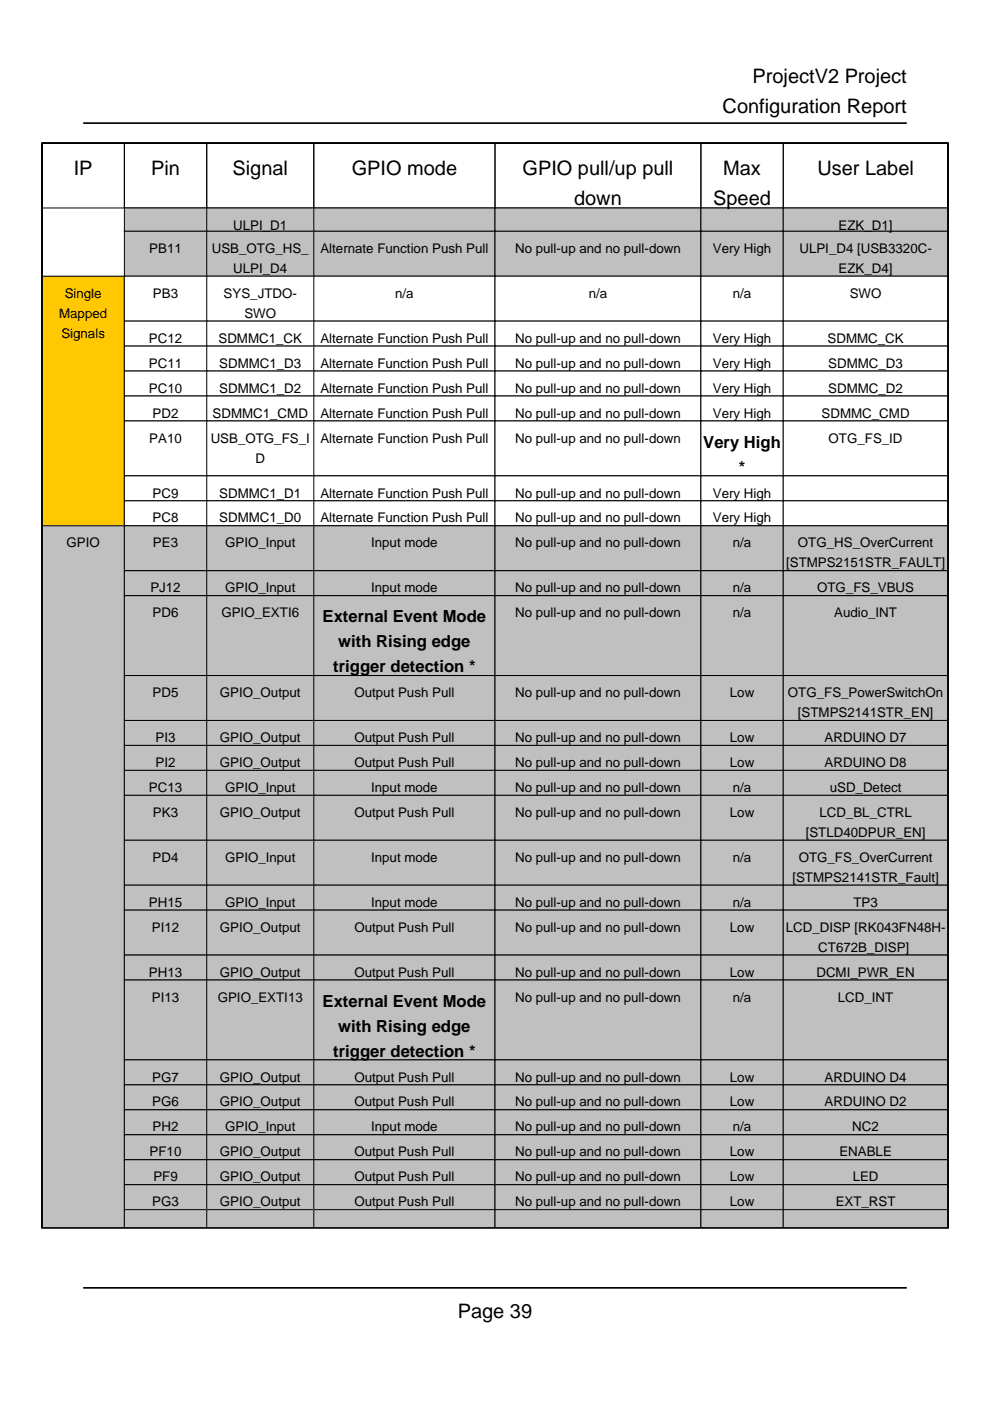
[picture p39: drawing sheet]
<svg xmlns="http://www.w3.org/2000/svg" width="210mm" height="297mm" viewBox="0 0 210 297" stroke-linecap="round" stroke-linejoin="round" font-family="sans-serif">
<defs><g id="words">
<g font-size="4.2">
<text x="159.6" y="17.6">ProjectV2 Project</text>
<text x="153.2" y="24">Configuration Report</text>
<text x="15.6" y="37">IP</text>
<text x="32" y="37">Pin</text>
<text x="49.3" y="37">Signal</text>
<text x="74.6" y="37">GPIO mode</text>
<text x="110.8" y="37">GPIO pull/up pull</text>
<text x="153.3" y="37">Max</text>
<text x="173.3" y="37">User Label</text>
<text x="121.7" y="43.4">down</text>
<text x="151.2" y="43.4">Speed</text>
<text x="97.1" y="279.4">Page 39</text>
</g>
<g font-size="3.5">
<text x="149.1" y="94.9">Very High</text>
<text x="156.7" y="100.2">*</text>
<text x="68.4" y="131.9">External Event Mode</text>
<text x="71.7" y="137.2">with Rising edge</text>
<text x="70.6" y="142.5">trigger detection *</text>
<text x="68.4" y="213.4">External Event Mode</text>
<text x="71.7" y="218.7">with Rising edge</text>
<text x="70.6" y="224">trigger detection *</text>
</g>
<g font-size="2.8">
<text x="31.7" y="53.6">PB11</text>
<text x="44.9" y="53.6">USB_OTG_HS_</text>
<text x="49.5" y="48.7">ULPI_D1</text>
<text x="67.9" y="53.6">Alternate Function Push Pull</text>
<text x="109.2" y="53.6">No pull-up and no pull-down</text>
<text x="151.1" y="53.6">Very High</text>
<text x="169.5" y="53.6">ULPI_D4 [USB3320C-</text>
<text x="177.8" y="48.7">EZK_D1]</text>
<text x="49.5" y="57.9">ULPI_D4</text>
<text x="177.8" y="57.9">EZK_D4]</text>
<text x="13.7" y="63.1">Single</text>
<text x="32.4" y="63.1">PB3</text>
<text x="47.4" y="63.1">SYS_JTDO-</text>
<text x="83.8" y="63.1">n/a</text>
<text x="124.8" y="63.1">n/a</text>
<text x="155.4" y="63.1">n/a</text>
<text x="180.2" y="63.1">SWO</text>
<text x="12.5" y="67.4">Mapped</text>
<text x="13" y="71.6">Signals</text>
<text x="51.8" y="67.4">SWO</text>
<text x="31.6" y="72.7">PC12</text>
<text x="31.6" y="78">PC11</text>
<text x="46.3" y="72.7">SDMMC1_CK</text>
<text x="46.5" y="78">SDMMC1_D3</text>
<text x="67.9" y="72.7">Alternate Function Push Pull</text>
<text x="67.9" y="78">Alternate Function Push Pull</text>
<text x="109.2" y="72.7">No pull-up and no pull-down</text>
<text x="109.2" y="78">No pull-up and no pull-down</text>
<text x="151.1" y="72.7">Very High</text>
<text x="151.1" y="78">Very High</text>
<text x="175.5" y="72.7">SDMMC_CK</text>
<text x="175.6" y="78">SDMMC_D3</text>
<text x="31.6" y="83.3">PC10</text>
<text x="46.5" y="83.3">SDMMC1_D2</text>
<text x="67.9" y="83.3">Alternate Function Push Pull</text>
<text x="109.2" y="83.3">No pull-up and no pull-down</text>
<text x="151.1" y="83.3">Very High</text>
<text x="175.6" y="83.3">SDMMC_D2</text>
<text x="32.4" y="88.5">PD2</text>
<text x="45.1" y="88.5">SDMMC1_CMD</text>
<text x="67.9" y="88.5">Alternate Function Push Pull</text>
<text x="109.2" y="88.5">No pull-up and no pull-down</text>
<text x="151.1" y="88.5">Very High</text>
<text x="174.2" y="88.5">SDMMC_CMD</text>
<text x="31.7" y="93.8">PA10</text>
<text x="44.7" y="93.8">USB_OTG_FS_I</text>
<text x="67.9" y="93.8">Alternate Function Push Pull</text>
<text x="109.2" y="93.8">No pull-up and no pull-down</text>
<text x="175.7" y="93.8">OTG_FS_ID</text>
<text x="54.2" y="98.1">D</text>
<text x="32.4" y="105.5">PC9</text>
<text x="46.5" y="105.5">SDMMC1_D1</text>
<text x="67.9" y="105.5">Alternate Function Push Pull</text>
<text x="109.2" y="105.5">No pull-up and no pull-down</text>
<text x="151.1" y="105.5">Very High</text>
<text x="32.4" y="110.8">PC8</text>
<text x="46.5" y="110.8">SDMMC1_D0</text>
<text x="67.9" y="110.8">Alternate Function Push Pull</text>
<text x="109.2" y="110.8">No pull-up and no pull-down</text>
<text x="151.1" y="110.8">Very High</text>
<text x="14.1" y="116.1">GPIO</text>
<text x="32.4" y="116.1">PE3</text>
<text x="47.7" y="116.1">GPIO_Input</text>
<text x="78.7" y="116.1">Input mode</text>
<text x="109.2" y="116.1">No pull-up and no pull-down</text>
<text x="155.4" y="116.1">n/a</text>
<text x="169.2" y="116.1">OTG_HS_OverCurrent</text>
<text x="31.9" y="125.6">PJ12</text>
<text x="47.7" y="125.6">GPIO_Input</text>
<text x="78.7" y="125.6">Input mode</text>
<text x="109.2" y="125.6">No pull-up and no pull-down</text>
<text x="155.4" y="125.6">n/a</text>
<text x="166.7" y="120.3">[STMPS2151STR_FAULT]</text>
<text x="173.3" y="125.6">OTG_FS_VBUS</text>
<text x="32.4" y="130.9">PD6</text>
<text x="46.9" y="130.9">GPIO_EXTI6</text>
<text x="109.2" y="130.9">No pull-up and no pull-down</text>
<text x="155.4" y="130.9">n/a</text>
<text x="176.9" y="130.9">Audio_INT</text>
<text x="32.4" y="147.8">PD5</text>
<text x="46.6" y="147.8">GPIO_Output</text>
<text x="75.2" y="147.8">Output Push Pull</text>
<text x="109.2" y="147.8">No pull-up and no pull-down</text>
<text x="154.7" y="147.8">Low</text>
<text x="167.1" y="147.8">OTG_FS_PowerSwitchOn</text>
<text x="169.2" y="152">[STMPS2141STR_EN]</text>
<text x="33" y="157.3">PI3</text>
<text x="46.6" y="157.3">GPIO_Output</text>
<text x="75.2" y="157.3">Output Push Pull</text>
<text x="109.2" y="157.3">No pull-up and no pull-down</text>
<text x="154.7" y="157.3">Low</text>
<text x="174.8" y="157.3">ARDUINO D7</text>
<text x="31.6" y="167.9">PC13</text>
<text x="33" y="162.6">PI2</text>
<text x="46.6" y="162.6">GPIO_Output</text>
<text x="47.7" y="167.9">GPIO_Input</text>
<text x="75.2" y="162.6">Output Push Pull</text>
<text x="78.7" y="167.9">Input mode</text>
<text x="109.2" y="162.6">No pull-up and no pull-down</text>
<text x="109.2" y="167.9">No pull-up and no pull-down</text>
<text x="154.7" y="162.6">Low</text>
<text x="155.4" y="167.9">n/a</text>
<text x="174.8" y="162.6">ARDUINO D8</text>
<text x="175.9" y="167.9">uSD_Detect</text>
<text x="32.4" y="173.2">PK3</text>
<text x="46.6" y="173.2">GPIO_Output</text>
<text x="75.2" y="173.2">Output Push Pull</text>
<text x="109.2" y="173.2">No pull-up and no pull-down</text>
<text x="154.7" y="173.2">Low</text>
<text x="173.7" y="173.2">LCD_BL_CTRL</text>
<text x="170.8" y="177.4">[STLD40DPUR_EN]</text>
<text x="32.4" y="182.7">PD4</text>
<text x="47.7" y="182.7">GPIO_Input</text>
<text x="78.7" y="182.7">Input mode</text>
<text x="109.2" y="182.7">No pull-up and no pull-down</text>
<text x="155.4" y="182.7">n/a</text>
<text x="169.3" y="182.7">OTG_FS_OverCurrent</text>
<text x="168" y="187">[STMPS2141STR_Fault]</text>
<text x="31.6" y="192.3">PH15</text>
<text x="32.2" y="197.6">PI12</text>
<text x="46.6" y="197.6">GPIO_Output</text>
<text x="47.7" y="192.3">GPIO_Input</text>
<text x="75.2" y="197.6">Output Push Pull</text>
<text x="78.7" y="192.3">Input mode</text>
<text x="109.2" y="192.3">No pull-up and no pull-down</text>
<text x="109.2" y="197.6">No pull-up and no pull-down</text>
<text x="154.7" y="197.6">Low</text>
<text x="155.4" y="192.3">n/a</text>
<text x="166.6" y="197.6">LCD_DISP [RK043FN48H-</text>
<text x="180.9" y="192.3">TP3</text>
<text x="173.5" y="201.8">CT672B_DISP]</text>
<text x="31.6" y="207.1">PH13</text>
<text x="46.6" y="207.1">GPIO_Output</text>
<text x="75.2" y="207.1">Output Push Pull</text>
<text x="109.2" y="207.1">No pull-up and no pull-down</text>
<text x="154.7" y="207.1">Low</text>
<text x="173.1" y="207.1">DCMI_PWR_EN</text>
<text x="32.2" y="212.4">PI13</text>
<text x="46.2" y="212.4">GPIO_EXTI13</text>
<text x="109.2" y="212.4">No pull-up and no pull-down</text>
<text x="155.4" y="212.4">n/a</text>
<text x="177.7" y="212.4">LCD_INT</text>
<text x="32.3" y="229.3">PG7</text>
<text x="46.6" y="229.3">GPIO_Output</text>
<text x="75.2" y="229.3">Output Push Pull</text>
<text x="109.2" y="229.3">No pull-up and no pull-down</text>
<text x="154.7" y="229.3">Low</text>
<text x="174.8" y="229.3">ARDUINO D4</text>
<text x="32.3" y="234.6">PG6</text>
<text x="32.4" y="239.9">PH2</text>
<text x="46.6" y="234.6">GPIO_Output</text>
<text x="47.7" y="239.9">GPIO_Input</text>
<text x="75.2" y="234.6">Output Push Pull</text>
<text x="78.7" y="239.9">Input mode</text>
<text x="109.2" y="234.6">No pull-up and no pull-down</text>
<text x="109.2" y="239.9">No pull-up and no pull-down</text>
<text x="154.7" y="234.6">Low</text>
<text x="155.4" y="239.9">n/a</text>
<text x="174.8" y="234.6">ARDUINO D2</text>
<text x="180.7" y="239.9">NC2</text>
<text x="31.7" y="245.2">PF10</text>
<text x="46.6" y="245.2">GPIO_Output</text>
<text x="75.2" y="245.2">Output Push Pull</text>
<text x="109.2" y="245.2">No pull-up and no pull-down</text>
<text x="154.7" y="245.2">Low</text>
<text x="178" y="245.2">ENABLE</text>
<text x="32.5" y="250.5">PF9</text>
<text x="46.6" y="250.5">GPIO_Output</text>
<text x="75.2" y="250.5">Output Push Pull</text>
<text x="109.2" y="250.5">No pull-up and no pull-down</text>
<text x="154.7" y="250.5">Low</text>
<text x="180.8" y="250.5">LED</text>
<text x="32.3" y="255.8">PG3</text>
<text x="46.6" y="255.8">GPIO_Output</text>
<text x="75.2" y="255.8">Output Push Pull</text>
<text x="109.2" y="255.8">No pull-up and no pull-down</text>
<text x="154.7" y="255.8">Low</text>
<text x="177.2" y="255.8">EXT_RST</text>
</g>
</g></defs>
<path d="M8.9 260.3v-230h192.1v230" fill="none" stroke="#000" stroke-width=".35"/>
<path d="M8.9 30.3h17.5v13.8h-17.5zM26.4 30.3h17.4v13.8h-17.4zM43.8 30.3h22.7v13.8h-22.7zM66.5 30.3h38.5v13.8h-38.5zM105 30.3h43.6v13.8h-43.6zM148.6 30.3h17.5v13.8h-17.5zM166.1 30.3h34.9v13.8h-34.9z" fill="none" stroke="#000" stroke-width=".21"/>
<path d="M26.4 44.1h17.4v4.9h-17.4z" fill="#c0c0c0"/>
<path d="M26.4 44.1h17.4v4.9h-17.4z" fill="none" stroke="#000" stroke-width=".21"/>
<path d="M43.8 44.1h22.7v4.9h-22.7z" fill="#c0c0c0"/>
<path d="M43.8 44.1h22.7v4.9h-22.7z" fill="none" stroke="#000" stroke-width=".21"/>
<path d="M66.5 44.1h38.5v4.9h-38.5z" fill="#c0c0c0"/>
<path d="M66.5 44.1h38.5v4.9h-38.5z" fill="none" stroke="#000" stroke-width=".21"/>
<path d="M105 44.1h43.6v4.9h-43.6z" fill="#c0c0c0"/>
<path d="M105 44.1h43.6v4.9h-43.6z" fill="none" stroke="#000" stroke-width=".21"/>
<path d="M148.6 44.1h17.5v4.9h-17.5z" fill="#c0c0c0"/>
<path d="M148.6 44.1h17.5v4.9h-17.5z" fill="none" stroke="#000" stroke-width=".21"/>
<path d="M166.1 44.1h34.9v4.9h-34.9z" fill="#c0c0c0"/>
<path d="M166.1 44.1h34.9v4.9h-34.9z" fill="none" stroke="#000" stroke-width=".21"/>
<path d="M26.4 49h17.4v9.6h-17.4z" fill="#c0c0c0"/>
<path d="M26.4 49h17.4v9.6h-17.4z" fill="none" stroke="#000" stroke-width=".21"/>
<path d="M43.8 49h22.7v9.6h-22.7z" fill="#c0c0c0"/>
<path d="M43.8 49h22.7v9.6h-22.7z" fill="none" stroke="#000" stroke-width=".21"/>
<path d="M66.5 49h38.5v9.6h-38.5z" fill="#c0c0c0"/>
<path d="M66.5 49h38.5v9.6h-38.5z" fill="none" stroke="#000" stroke-width=".21"/>
<path d="M105 49h43.6v9.6h-43.6z" fill="#c0c0c0"/>
<path d="M105 49h43.6v9.6h-43.6z" fill="none" stroke="#000" stroke-width=".21"/>
<path d="M148.6 49h17.5v9.6h-17.5z" fill="#c0c0c0"/>
<path d="M148.6 49h17.5v9.6h-17.5z" fill="none" stroke="#000" stroke-width=".21"/>
<path d="M166.1 49h34.9v9.6h-34.9z" fill="#c0c0c0"/>
<path d="M166.1 49h34.9v9.6h-34.9z" fill="none" stroke="#000" stroke-width=".21"/>
<path d="M8.9 58.6h17.5v52.9h-17.5z" fill="#ffc800"/>
<path d="M8.9 58.6h17.5v52.9h-17.5z" fill="none" stroke="#000" stroke-width=".21"/>
<path d="M26.4 58.6h17.4v9.5h-17.4z" fill="#fff"/>
<path d="M26.4 58.6h17.4v9.5h-17.4z" fill="none" stroke="#000" stroke-width=".21"/>
<path d="M43.8 58.6h22.7v9.5h-22.7z" fill="#fff"/>
<path d="M43.8 58.6h22.7v9.5h-22.7z" fill="none" stroke="#000" stroke-width=".21"/>
<path d="M66.5 58.6h38.5v9.5h-38.5z" fill="#fff"/>
<path d="M66.5 58.6h38.5v9.5h-38.5z" fill="none" stroke="#000" stroke-width=".21"/>
<path d="M105 58.6h43.6v9.5h-43.6z" fill="#fff"/>
<path d="M105 58.6h43.6v9.5h-43.6z" fill="none" stroke="#000" stroke-width=".21"/>
<path d="M148.6 58.6h17.5v9.5h-17.5z" fill="#fff"/>
<path d="M148.6 58.6h17.5v9.5h-17.5z" fill="none" stroke="#000" stroke-width=".21"/>
<path d="M166.1 58.6h34.9v9.5h-34.9z" fill="#fff"/>
<path d="M166.1 58.6h34.9v9.5h-34.9z" fill="none" stroke="#000" stroke-width=".21"/>
<path d="M26.4 68.1h17.4v5.3h-17.4z" fill="#fff"/>
<path d="M26.4 68.1h17.4v5.3h-17.4z" fill="none" stroke="#000" stroke-width=".21"/>
<path d="M43.8 68.1h22.7v5.3h-22.7z" fill="#fff"/>
<path d="M43.8 68.1h22.7v5.3h-22.7z" fill="none" stroke="#000" stroke-width=".21"/>
<path d="M66.5 68.1h38.5v5.3h-38.5z" fill="#fff"/>
<path d="M66.5 68.1h38.5v5.3h-38.5z" fill="none" stroke="#000" stroke-width=".21"/>
<path d="M105 68.1h43.6v5.3h-43.6z" fill="#fff"/>
<path d="M105 68.1h43.6v5.3h-43.6z" fill="none" stroke="#000" stroke-width=".21"/>
<path d="M148.6 68.1h17.5v5.3h-17.5z" fill="#fff"/>
<path d="M148.6 68.1h17.5v5.3h-17.5z" fill="none" stroke="#000" stroke-width=".21"/>
<path d="M166.1 68.1h34.9v5.3h-34.9z" fill="#fff"/>
<path d="M166.1 68.1h34.9v5.3h-34.9z" fill="none" stroke="#000" stroke-width=".21"/>
<path d="M26.4 73.4h17.4v5.3h-17.4z" fill="#fff"/>
<path d="M26.4 73.4h17.4v5.3h-17.4z" fill="none" stroke="#000" stroke-width=".21"/>
<path d="M43.8 73.4h22.7v5.3h-22.7z" fill="#fff"/>
<path d="M43.8 73.4h22.7v5.3h-22.7z" fill="none" stroke="#000" stroke-width=".21"/>
<path d="M66.5 73.4h38.5v5.3h-38.5z" fill="#fff"/>
<path d="M66.5 73.4h38.5v5.3h-38.5z" fill="none" stroke="#000" stroke-width=".21"/>
<path d="M105 73.4h43.6v5.3h-43.6z" fill="#fff"/>
<path d="M105 73.4h43.6v5.3h-43.6z" fill="none" stroke="#000" stroke-width=".21"/>
<path d="M148.6 73.4h17.5v5.3h-17.5z" fill="#fff"/>
<path d="M148.6 73.4h17.5v5.3h-17.5z" fill="none" stroke="#000" stroke-width=".21"/>
<path d="M166.1 73.4h34.9v5.3h-34.9z" fill="#fff"/>
<path d="M166.1 73.4h34.9v5.3h-34.9z" fill="none" stroke="#000" stroke-width=".21"/>
<path d="M26.4 78.7h17.4v5.3h-17.4z" fill="#fff"/>
<path d="M26.4 78.7h17.4v5.3h-17.4z" fill="none" stroke="#000" stroke-width=".21"/>
<path d="M43.8 78.7h22.7v5.3h-22.7z" fill="#fff"/>
<path d="M43.8 78.7h22.7v5.3h-22.7z" fill="none" stroke="#000" stroke-width=".21"/>
<path d="M66.5 78.7h38.5v5.3h-38.5z" fill="#fff"/>
<path d="M66.5 78.7h38.5v5.3h-38.5z" fill="none" stroke="#000" stroke-width=".21"/>
<path d="M105 78.7h43.6v5.3h-43.6z" fill="#fff"/>
<path d="M105 78.7h43.6v5.3h-43.6z" fill="none" stroke="#000" stroke-width=".21"/>
<path d="M148.6 78.7h17.5v5.3h-17.5z" fill="#fff"/>
<path d="M148.6 78.7h17.5v5.3h-17.5z" fill="none" stroke="#000" stroke-width=".21"/>
<path d="M166.1 78.7h34.9v5.3h-34.9z" fill="#fff"/>
<path d="M166.1 78.7h34.9v5.3h-34.9z" fill="none" stroke="#000" stroke-width=".21"/>
<path d="M26.4 84h17.4v5.3h-17.4z" fill="#fff"/>
<path d="M26.4 84h17.4v5.3h-17.4z" fill="none" stroke="#000" stroke-width=".21"/>
<path d="M43.8 84h22.7v5.3h-22.7z" fill="#fff"/>
<path d="M43.8 84h22.7v5.3h-22.7z" fill="none" stroke="#000" stroke-width=".21"/>
<path d="M66.5 84h38.5v5.3h-38.5z" fill="#fff"/>
<path d="M66.5 84h38.5v5.3h-38.5z" fill="none" stroke="#000" stroke-width=".21"/>
<path d="M105 84h43.6v5.3h-43.6z" fill="#fff"/>
<path d="M105 84h43.6v5.3h-43.6z" fill="none" stroke="#000" stroke-width=".21"/>
<path d="M148.6 84h17.5v5.3h-17.5z" fill="#fff"/>
<path d="M148.6 84h17.5v5.3h-17.5z" fill="none" stroke="#000" stroke-width=".21"/>
<path d="M166.1 84h34.9v5.3h-34.9z" fill="#fff"/>
<path d="M166.1 84h34.9v5.3h-34.9z" fill="none" stroke="#000" stroke-width=".21"/>
<path d="M26.4 89.3h17.4v11.6h-17.4z" fill="#fff"/>
<path d="M26.4 89.3h17.4v11.6h-17.4z" fill="none" stroke="#000" stroke-width=".21"/>
<path d="M43.8 89.3h22.7v11.6h-22.7z" fill="#fff"/>
<path d="M43.8 89.3h22.7v11.6h-22.7z" fill="none" stroke="#000" stroke-width=".21"/>
<path d="M66.5 89.3h38.5v11.6h-38.5z" fill="#fff"/>
<path d="M66.5 89.3h38.5v11.6h-38.5z" fill="none" stroke="#000" stroke-width=".21"/>
<path d="M105 89.3h43.6v11.6h-43.6z" fill="#fff"/>
<path d="M105 89.3h43.6v11.6h-43.6z" fill="none" stroke="#000" stroke-width=".21"/>
<path d="M148.6 89.3h17.5v11.6h-17.5z" fill="#fff"/>
<path d="M148.6 89.3h17.5v11.6h-17.5z" fill="none" stroke="#000" stroke-width=".21"/>
<path d="M166.1 89.3h34.9v11.6h-34.9z" fill="#fff"/>
<path d="M166.1 89.3h34.9v11.6h-34.9z" fill="none" stroke="#000" stroke-width=".21"/>
<path d="M26.4 100.9h17.4v5.3h-17.4z" fill="#fff"/>
<path d="M26.4 100.9h17.4v5.3h-17.4z" fill="none" stroke="#000" stroke-width=".21"/>
<path d="M43.8 100.9h22.7v5.3h-22.7z" fill="#fff"/>
<path d="M43.8 100.9h22.7v5.3h-22.7z" fill="none" stroke="#000" stroke-width=".21"/>
<path d="M66.5 100.9h38.5v5.3h-38.5z" fill="#fff"/>
<path d="M66.5 100.9h38.5v5.3h-38.5z" fill="none" stroke="#000" stroke-width=".21"/>
<path d="M105 100.9h43.6v5.3h-43.6z" fill="#fff"/>
<path d="M105 100.9h43.6v5.3h-43.6z" fill="none" stroke="#000" stroke-width=".21"/>
<path d="M148.6 100.9h17.5v5.3h-17.5z" fill="#fff"/>
<path d="M148.6 100.9h17.5v5.3h-17.5z" fill="none" stroke="#000" stroke-width=".21"/>
<path d="M166.1 100.9h34.9v5.3h-34.9z" fill="#fff"/>
<path d="M166.1 100.9h34.9v5.3h-34.9z" fill="none" stroke="#000" stroke-width=".21"/>
<path d="M26.4 106.2h17.4v5.3h-17.4z" fill="#fff"/>
<path d="M26.4 106.2h17.4v5.3h-17.4z" fill="none" stroke="#000" stroke-width=".21"/>
<path d="M43.8 106.2h22.7v5.3h-22.7z" fill="#fff"/>
<path d="M43.8 106.2h22.7v5.3h-22.7z" fill="none" stroke="#000" stroke-width=".21"/>
<path d="M66.5 106.2h38.5v5.3h-38.5z" fill="#fff"/>
<path d="M66.5 106.2h38.5v5.3h-38.5z" fill="none" stroke="#000" stroke-width=".21"/>
<path d="M105 106.2h43.6v5.3h-43.6z" fill="#fff"/>
<path d="M105 106.2h43.6v5.3h-43.6z" fill="none" stroke="#000" stroke-width=".21"/>
<path d="M148.6 106.2h17.5v5.3h-17.5z" fill="#fff"/>
<path d="M148.6 106.2h17.5v5.3h-17.5z" fill="none" stroke="#000" stroke-width=".21"/>
<path d="M166.1 106.2h34.9v5.3h-34.9z" fill="#fff"/>
<path d="M166.1 106.2h34.9v5.3h-34.9z" fill="none" stroke="#000" stroke-width=".21"/>
<path d="M8.9 111.5h17.5v148.8h-17.5z" fill="#c0c0c0"/>
<path d="M8.9 260.3v-148.8h17.5v148.8" fill="none" stroke="#000" stroke-width=".21"/>
<path d="M26.4 111.5h17.4v9.5h-17.4z" fill="#c0c0c0"/>
<path d="M26.4 111.5h17.4v9.5h-17.4z" fill="none" stroke="#000" stroke-width=".21"/>
<path d="M43.8 111.5h22.7v9.5h-22.7z" fill="#c0c0c0"/>
<path d="M43.8 111.5h22.7v9.5h-22.7z" fill="none" stroke="#000" stroke-width=".21"/>
<path d="M66.5 111.5h38.5v9.5h-38.5z" fill="#c0c0c0"/>
<path d="M66.5 111.5h38.5v9.5h-38.5z" fill="none" stroke="#000" stroke-width=".21"/>
<path d="M105 111.5h43.6v9.5h-43.6z" fill="#c0c0c0"/>
<path d="M105 111.5h43.6v9.5h-43.6z" fill="none" stroke="#000" stroke-width=".21"/>
<path d="M148.6 111.5h17.5v9.5h-17.5z" fill="#c0c0c0"/>
<path d="M148.6 111.5h17.5v9.5h-17.5z" fill="none" stroke="#000" stroke-width=".21"/>
<path d="M166.1 111.5h34.9v9.5h-34.9z" fill="#c0c0c0"/>
<path d="M166.1 111.5h34.9v9.5h-34.9z" fill="none" stroke="#000" stroke-width=".21"/>
<path d="M26.4 121h17.4v5.3h-17.4z" fill="#c0c0c0"/>
<path d="M26.4 121h17.4v5.3h-17.4z" fill="none" stroke="#000" stroke-width=".21"/>
<path d="M43.8 121h22.7v5.3h-22.7z" fill="#c0c0c0"/>
<path d="M43.8 121h22.7v5.3h-22.7z" fill="none" stroke="#000" stroke-width=".21"/>
<path d="M66.5 121h38.5v5.3h-38.5z" fill="#c0c0c0"/>
<path d="M66.5 121h38.5v5.3h-38.5z" fill="none" stroke="#000" stroke-width=".21"/>
<path d="M105 121h43.6v5.3h-43.6z" fill="#c0c0c0"/>
<path d="M105 121h43.6v5.3h-43.6z" fill="none" stroke="#000" stroke-width=".21"/>
<path d="M148.6 121h17.5v5.3h-17.5z" fill="#c0c0c0"/>
<path d="M148.6 121h17.5v5.3h-17.5z" fill="none" stroke="#000" stroke-width=".21"/>
<path d="M166.1 121h34.9v5.3h-34.9z" fill="#c0c0c0"/>
<path d="M166.1 121h34.9v5.3h-34.9z" fill="none" stroke="#000" stroke-width=".21"/>
<path d="M26.4 126.3h17.4v16.9h-17.4z" fill="#c0c0c0"/>
<path d="M26.4 126.3h17.4v16.9h-17.4z" fill="none" stroke="#000" stroke-width=".21"/>
<path d="M43.8 126.3h22.7v16.9h-22.7z" fill="#c0c0c0"/>
<path d="M43.8 126.3h22.7v16.9h-22.7z" fill="none" stroke="#000" stroke-width=".21"/>
<path d="M66.5 126.3h38.5v16.9h-38.5z" fill="#c0c0c0"/>
<path d="M66.5 126.3h38.5v16.9h-38.5z" fill="none" stroke="#000" stroke-width=".21"/>
<path d="M105 126.3h43.6v16.9h-43.6z" fill="#c0c0c0"/>
<path d="M105 126.3h43.6v16.9h-43.6z" fill="none" stroke="#000" stroke-width=".21"/>
<path d="M148.6 126.3h17.5v16.9h-17.5z" fill="#c0c0c0"/>
<path d="M148.6 126.3h17.5v16.9h-17.5z" fill="none" stroke="#000" stroke-width=".21"/>
<path d="M166.1 126.3h34.9v16.9h-34.9z" fill="#c0c0c0"/>
<path d="M166.1 126.3h34.9v16.9h-34.9z" fill="none" stroke="#000" stroke-width=".21"/>
<path d="M26.4 143.2h17.4v9.6h-17.4z" fill="#c0c0c0"/>
<path d="M26.4 143.2h17.4v9.6h-17.4z" fill="none" stroke="#000" stroke-width=".21"/>
<path d="M43.8 143.2h22.7v9.6h-22.7z" fill="#c0c0c0"/>
<path d="M43.8 143.2h22.7v9.6h-22.7z" fill="none" stroke="#000" stroke-width=".21"/>
<path d="M66.5 143.2h38.5v9.6h-38.5z" fill="#c0c0c0"/>
<path d="M66.5 143.2h38.5v9.6h-38.5z" fill="none" stroke="#000" stroke-width=".21"/>
<path d="M105 143.2h43.6v9.6h-43.6z" fill="#c0c0c0"/>
<path d="M105 143.2h43.6v9.6h-43.6z" fill="none" stroke="#000" stroke-width=".21"/>
<path d="M148.6 143.2h17.5v9.6h-17.5z" fill="#c0c0c0"/>
<path d="M148.6 143.2h17.5v9.6h-17.5z" fill="none" stroke="#000" stroke-width=".21"/>
<path d="M166.1 143.2h34.9v9.6h-34.9z" fill="#c0c0c0"/>
<path d="M166.1 143.2h34.9v9.6h-34.9z" fill="none" stroke="#000" stroke-width=".21"/>
<path d="M26.4 152.8h17.4v5.2h-17.4z" fill="#c0c0c0"/>
<path d="M26.4 152.8h17.4v5.2h-17.4z" fill="none" stroke="#000" stroke-width=".21"/>
<path d="M43.8 152.8h22.7v5.2h-22.7z" fill="#c0c0c0"/>
<path d="M43.8 152.8h22.7v5.2h-22.7z" fill="none" stroke="#000" stroke-width=".21"/>
<path d="M66.5 152.8h38.5v5.2h-38.5z" fill="#c0c0c0"/>
<path d="M66.5 152.8h38.5v5.2h-38.5z" fill="none" stroke="#000" stroke-width=".21"/>
<path d="M105 152.8h43.6v5.2h-43.6z" fill="#c0c0c0"/>
<path d="M105 152.8h43.6v5.2h-43.6z" fill="none" stroke="#000" stroke-width=".21"/>
<path d="M148.6 152.8h17.5v5.2h-17.5z" fill="#c0c0c0"/>
<path d="M148.6 152.8h17.5v5.2h-17.5z" fill="none" stroke="#000" stroke-width=".21"/>
<path d="M166.1 152.8h34.9v5.2h-34.9z" fill="#c0c0c0"/>
<path d="M166.1 152.8h34.9v5.2h-34.9z" fill="none" stroke="#000" stroke-width=".21"/>
<path d="M26.4 158h17.4v5.3h-17.4z" fill="#c0c0c0"/>
<path d="M26.4 158h17.4v5.3h-17.4z" fill="none" stroke="#000" stroke-width=".21"/>
<path d="M43.8 158h22.7v5.3h-22.7z" fill="#c0c0c0"/>
<path d="M43.8 158h22.7v5.3h-22.7z" fill="none" stroke="#000" stroke-width=".21"/>
<path d="M66.5 158h38.5v5.3h-38.5z" fill="#c0c0c0"/>
<path d="M66.5 158h38.5v5.3h-38.5z" fill="none" stroke="#000" stroke-width=".21"/>
<path d="M105 158h43.6v5.3h-43.6z" fill="#c0c0c0"/>
<path d="M105 158h43.6v5.3h-43.6z" fill="none" stroke="#000" stroke-width=".21"/>
<path d="M148.6 158h17.5v5.3h-17.5z" fill="#c0c0c0"/>
<path d="M148.6 158h17.5v5.3h-17.5z" fill="none" stroke="#000" stroke-width=".21"/>
<path d="M166.1 158h34.9v5.3h-34.9z" fill="#c0c0c0"/>
<path d="M166.1 158h34.9v5.3h-34.9z" fill="none" stroke="#000" stroke-width=".21"/>
<path d="M26.4 163.3h17.4v5.3h-17.4z" fill="#c0c0c0"/>
<path d="M26.4 163.3h17.4v5.3h-17.4z" fill="none" stroke="#000" stroke-width=".21"/>
<path d="M43.8 163.3h22.7v5.3h-22.7z" fill="#c0c0c0"/>
<path d="M43.8 163.3h22.7v5.3h-22.7z" fill="none" stroke="#000" stroke-width=".21"/>
<path d="M66.5 163.3h38.5v5.3h-38.5z" fill="#c0c0c0"/>
<path d="M66.5 163.3h38.5v5.3h-38.5z" fill="none" stroke="#000" stroke-width=".21"/>
<path d="M105 163.3h43.6v5.3h-43.6z" fill="#c0c0c0"/>
<path d="M105 163.3h43.6v5.3h-43.6z" fill="none" stroke="#000" stroke-width=".21"/>
<path d="M148.6 163.3h17.5v5.3h-17.5z" fill="#c0c0c0"/>
<path d="M148.6 163.3h17.5v5.3h-17.5z" fill="none" stroke="#000" stroke-width=".21"/>
<path d="M166.1 163.3h34.9v5.3h-34.9z" fill="#c0c0c0"/>
<path d="M166.1 163.3h34.9v5.3h-34.9z" fill="none" stroke="#000" stroke-width=".21"/>
<path d="M26.4 168.6h17.4v9.6h-17.4z" fill="#c0c0c0"/>
<path d="M26.4 168.6h17.4v9.6h-17.4z" fill="none" stroke="#000" stroke-width=".21"/>
<path d="M43.8 168.6h22.7v9.6h-22.7z" fill="#c0c0c0"/>
<path d="M43.8 168.6h22.7v9.6h-22.7z" fill="none" stroke="#000" stroke-width=".21"/>
<path d="M66.5 168.6h38.5v9.6h-38.5z" fill="#c0c0c0"/>
<path d="M66.5 168.6h38.5v9.6h-38.5z" fill="none" stroke="#000" stroke-width=".21"/>
<path d="M105 168.6h43.6v9.6h-43.6z" fill="#c0c0c0"/>
<path d="M105 168.6h43.6v9.6h-43.6z" fill="none" stroke="#000" stroke-width=".21"/>
<path d="M148.6 168.6h17.5v9.6h-17.5z" fill="#c0c0c0"/>
<path d="M148.6 168.6h17.5v9.6h-17.5z" fill="none" stroke="#000" stroke-width=".21"/>
<path d="M166.1 168.6h34.9v9.6h-34.9z" fill="#c0c0c0"/>
<path d="M166.1 168.6h34.9v9.6h-34.9z" fill="none" stroke="#000" stroke-width=".21"/>
<path d="M26.4 178.2h17.4v9.5h-17.4z" fill="#c0c0c0"/>
<path d="M26.4 178.2h17.4v9.5h-17.4z" fill="none" stroke="#000" stroke-width=".21"/>
<path d="M43.8 178.2h22.7v9.5h-22.7z" fill="#c0c0c0"/>
<path d="M43.8 178.2h22.7v9.5h-22.7z" fill="none" stroke="#000" stroke-width=".21"/>
<path d="M66.5 178.2h38.5v9.5h-38.5z" fill="#c0c0c0"/>
<path d="M66.5 178.2h38.5v9.5h-38.5z" fill="none" stroke="#000" stroke-width=".21"/>
<path d="M105 178.2h43.6v9.5h-43.6z" fill="#c0c0c0"/>
<path d="M105 178.2h43.6v9.5h-43.6z" fill="none" stroke="#000" stroke-width=".21"/>
<path d="M148.6 178.2h17.5v9.5h-17.5z" fill="#c0c0c0"/>
<path d="M148.6 178.2h17.5v9.5h-17.5z" fill="none" stroke="#000" stroke-width=".21"/>
<path d="M166.1 178.2h34.9v9.5h-34.9z" fill="#c0c0c0"/>
<path d="M166.1 178.2h34.9v9.5h-34.9z" fill="none" stroke="#000" stroke-width=".21"/>
<path d="M26.4 187.7h17.4v5.3h-17.4z" fill="#c0c0c0"/>
<path d="M26.4 187.7h17.4v5.3h-17.4z" fill="none" stroke="#000" stroke-width=".21"/>
<path d="M43.8 187.7h22.7v5.3h-22.7z" fill="#c0c0c0"/>
<path d="M43.8 187.7h22.7v5.3h-22.7z" fill="none" stroke="#000" stroke-width=".21"/>
<path d="M66.5 187.7h38.5v5.3h-38.5z" fill="#c0c0c0"/>
<path d="M66.5 187.7h38.5v5.3h-38.5z" fill="none" stroke="#000" stroke-width=".21"/>
<path d="M105 187.7h43.6v5.3h-43.6z" fill="#c0c0c0"/>
<path d="M105 187.7h43.6v5.3h-43.6z" fill="none" stroke="#000" stroke-width=".21"/>
<path d="M148.6 187.7h17.5v5.3h-17.5z" fill="#c0c0c0"/>
<path d="M148.6 187.7h17.5v5.3h-17.5z" fill="none" stroke="#000" stroke-width=".21"/>
<path d="M166.1 187.7h34.9v5.3h-34.9z" fill="#c0c0c0"/>
<path d="M166.1 187.7h34.9v5.3h-34.9z" fill="none" stroke="#000" stroke-width=".21"/>
<path d="M26.4 193h17.4v9.5h-17.4z" fill="#c0c0c0"/>
<path d="M26.4 193h17.4v9.5h-17.4z" fill="none" stroke="#000" stroke-width=".21"/>
<path d="M43.8 193h22.7v9.5h-22.7z" fill="#c0c0c0"/>
<path d="M43.8 193h22.7v9.5h-22.7z" fill="none" stroke="#000" stroke-width=".21"/>
<path d="M66.5 193h38.5v9.5h-38.5z" fill="#c0c0c0"/>
<path d="M66.5 193h38.5v9.5h-38.5z" fill="none" stroke="#000" stroke-width=".21"/>
<path d="M105 193h43.6v9.5h-43.6z" fill="#c0c0c0"/>
<path d="M105 193h43.6v9.5h-43.6z" fill="none" stroke="#000" stroke-width=".21"/>
<path d="M148.6 193h17.5v9.5h-17.5z" fill="#c0c0c0"/>
<path d="M148.6 193h17.5v9.5h-17.5z" fill="none" stroke="#000" stroke-width=".21"/>
<path d="M166.1 193h34.9v9.5h-34.9z" fill="#c0c0c0"/>
<path d="M166.1 193h34.9v9.5h-34.9z" fill="none" stroke="#000" stroke-width=".21"/>
<path d="M26.4 202.5h17.4v5.3h-17.4z" fill="#c0c0c0"/>
<path d="M26.4 202.5h17.4v5.3h-17.4z" fill="none" stroke="#000" stroke-width=".21"/>
<path d="M43.8 202.5h22.7v5.3h-22.7z" fill="#c0c0c0"/>
<path d="M43.8 202.5h22.7v5.3h-22.7z" fill="none" stroke="#000" stroke-width=".21"/>
<path d="M66.5 202.5h38.5v5.3h-38.5z" fill="#c0c0c0"/>
<path d="M66.5 202.5h38.5v5.3h-38.5z" fill="none" stroke="#000" stroke-width=".21"/>
<path d="M105 202.5h43.6v5.3h-43.6z" fill="#c0c0c0"/>
<path d="M105 202.5h43.6v5.3h-43.6z" fill="none" stroke="#000" stroke-width=".21"/>
<path d="M148.6 202.5h17.5v5.3h-17.5z" fill="#c0c0c0"/>
<path d="M148.6 202.5h17.5v5.3h-17.5z" fill="none" stroke="#000" stroke-width=".21"/>
<path d="M166.1 202.5h34.9v5.3h-34.9z" fill="#c0c0c0"/>
<path d="M166.1 202.5h34.9v5.3h-34.9z" fill="none" stroke="#000" stroke-width=".21"/>
<path d="M26.4 207.8h17.4v16.9h-17.4z" fill="#c0c0c0"/>
<path d="M26.4 207.8h17.4v16.9h-17.4z" fill="none" stroke="#000" stroke-width=".21"/>
<path d="M43.8 207.8h22.7v16.9h-22.7z" fill="#c0c0c0"/>
<path d="M43.8 207.8h22.7v16.9h-22.7z" fill="none" stroke="#000" stroke-width=".21"/>
<path d="M66.5 207.8h38.5v16.9h-38.5z" fill="#c0c0c0"/>
<path d="M66.5 207.8h38.5v16.9h-38.5z" fill="none" stroke="#000" stroke-width=".21"/>
<path d="M105 207.8h43.6v16.9h-43.6z" fill="#c0c0c0"/>
<path d="M105 207.8h43.6v16.9h-43.6z" fill="none" stroke="#000" stroke-width=".21"/>
<path d="M148.6 207.8h17.5v16.9h-17.5z" fill="#c0c0c0"/>
<path d="M148.6 207.8h17.5v16.9h-17.5z" fill="none" stroke="#000" stroke-width=".21"/>
<path d="M166.1 207.8h34.9v16.9h-34.9z" fill="#c0c0c0"/>
<path d="M166.1 207.8h34.9v16.9h-34.9z" fill="none" stroke="#000" stroke-width=".21"/>
<path d="M26.4 224.7h17.4v5.3h-17.4z" fill="#c0c0c0"/>
<path d="M26.4 224.7h17.4v5.3h-17.4z" fill="none" stroke="#000" stroke-width=".21"/>
<path d="M43.8 224.7h22.7v5.3h-22.7z" fill="#c0c0c0"/>
<path d="M43.8 224.7h22.7v5.3h-22.7z" fill="none" stroke="#000" stroke-width=".21"/>
<path d="M66.5 224.7h38.5v5.3h-38.5z" fill="#c0c0c0"/>
<path d="M66.5 224.7h38.5v5.3h-38.5z" fill="none" stroke="#000" stroke-width=".21"/>
<path d="M105 224.7h43.6v5.3h-43.6z" fill="#c0c0c0"/>
<path d="M105 224.7h43.6v5.3h-43.6z" fill="none" stroke="#000" stroke-width=".21"/>
<path d="M148.6 224.7h17.5v5.3h-17.5z" fill="#c0c0c0"/>
<path d="M148.6 224.7h17.5v5.3h-17.5z" fill="none" stroke="#000" stroke-width=".21"/>
<path d="M166.1 224.7h34.9v5.3h-34.9z" fill="#c0c0c0"/>
<path d="M166.1 224.7h34.9v5.3h-34.9z" fill="none" stroke="#000" stroke-width=".21"/>
<path d="M26.4 230h17.4v5.3h-17.4z" fill="#c0c0c0"/>
<path d="M26.4 230h17.4v5.3h-17.4z" fill="none" stroke="#000" stroke-width=".21"/>
<path d="M43.8 230h22.7v5.3h-22.7z" fill="#c0c0c0"/>
<path d="M43.8 230h22.7v5.3h-22.7z" fill="none" stroke="#000" stroke-width=".21"/>
<path d="M66.5 230h38.5v5.3h-38.5z" fill="#c0c0c0"/>
<path d="M66.5 230h38.5v5.3h-38.5z" fill="none" stroke="#000" stroke-width=".21"/>
<path d="M105 230h43.6v5.3h-43.6z" fill="#c0c0c0"/>
<path d="M105 230h43.6v5.3h-43.6z" fill="none" stroke="#000" stroke-width=".21"/>
<path d="M148.6 230h17.5v5.3h-17.5z" fill="#c0c0c0"/>
<path d="M148.6 230h17.5v5.3h-17.5z" fill="none" stroke="#000" stroke-width=".21"/>
<path d="M166.1 230h34.9v5.3h-34.9z" fill="#c0c0c0"/>
<path d="M166.1 230h34.9v5.3h-34.9z" fill="none" stroke="#000" stroke-width=".21"/>
<path d="M26.4 235.3h17.4v5.3h-17.4z" fill="#c0c0c0"/>
<path d="M26.4 235.3h17.4v5.3h-17.4z" fill="none" stroke="#000" stroke-width=".21"/>
<path d="M43.8 235.3h22.7v5.3h-22.7z" fill="#c0c0c0"/>
<path d="M43.8 235.3h22.7v5.3h-22.7z" fill="none" stroke="#000" stroke-width=".21"/>
<path d="M66.5 235.3h38.5v5.3h-38.5z" fill="#c0c0c0"/>
<path d="M66.5 235.3h38.5v5.3h-38.5z" fill="none" stroke="#000" stroke-width=".21"/>
<path d="M105 235.3h43.6v5.3h-43.6z" fill="#c0c0c0"/>
<path d="M105 235.3h43.6v5.3h-43.6z" fill="none" stroke="#000" stroke-width=".21"/>
<path d="M148.6 235.3h17.5v5.3h-17.5z" fill="#c0c0c0"/>
<path d="M148.6 235.3h17.5v5.3h-17.5z" fill="none" stroke="#000" stroke-width=".21"/>
<path d="M166.1 235.3h34.9v5.3h-34.9z" fill="#c0c0c0"/>
<path d="M166.1 235.3h34.9v5.3h-34.9z" fill="none" stroke="#000" stroke-width=".21"/>
<path d="M26.4 240.6h17.4v5.3h-17.4z" fill="#c0c0c0"/>
<path d="M26.4 240.6h17.4v5.3h-17.4z" fill="none" stroke="#000" stroke-width=".21"/>
<path d="M43.8 240.6h22.7v5.3h-22.7z" fill="#c0c0c0"/>
<path d="M43.8 240.6h22.7v5.3h-22.7z" fill="none" stroke="#000" stroke-width=".21"/>
<path d="M66.5 240.6h38.5v5.3h-38.5z" fill="#c0c0c0"/>
<path d="M66.5 240.6h38.5v5.3h-38.5z" fill="none" stroke="#000" stroke-width=".21"/>
<path d="M105 240.6h43.6v5.3h-43.6z" fill="#c0c0c0"/>
<path d="M105 240.6h43.6v5.3h-43.6z" fill="none" stroke="#000" stroke-width=".21"/>
<path d="M148.6 240.6h17.5v5.3h-17.5z" fill="#c0c0c0"/>
<path d="M148.6 240.6h17.5v5.3h-17.5z" fill="none" stroke="#000" stroke-width=".21"/>
<path d="M166.1 240.6h34.9v5.3h-34.9z" fill="#c0c0c0"/>
<path d="M166.1 240.6h34.9v5.3h-34.9z" fill="none" stroke="#000" stroke-width=".21"/>
<path d="M26.4 245.9h17.4v5.3h-17.4z" fill="#c0c0c0"/>
<path d="M26.4 245.9h17.4v5.3h-17.4z" fill="none" stroke="#000" stroke-width=".21"/>
<path d="M43.8 245.9h22.7v5.3h-22.7z" fill="#c0c0c0"/>
<path d="M43.8 245.9h22.7v5.3h-22.7z" fill="none" stroke="#000" stroke-width=".21"/>
<path d="M66.5 245.9h38.5v5.3h-38.5z" fill="#c0c0c0"/>
<path d="M66.5 245.9h38.5v5.3h-38.5z" fill="none" stroke="#000" stroke-width=".21"/>
<path d="M105 245.9h43.6v5.3h-43.6z" fill="#c0c0c0"/>
<path d="M105 245.9h43.6v5.3h-43.6z" fill="none" stroke="#000" stroke-width=".21"/>
<path d="M148.6 245.9h17.5v5.3h-17.5z" fill="#c0c0c0"/>
<path d="M148.6 245.9h17.5v5.3h-17.5z" fill="none" stroke="#000" stroke-width=".21"/>
<path d="M166.1 245.9h34.9v5.3h-34.9z" fill="#c0c0c0"/>
<path d="M166.1 245.9h34.9v5.3h-34.9z" fill="none" stroke="#000" stroke-width=".21"/>
<path d="M26.4 251.2h17.4v5.3h-17.4z" fill="#c0c0c0"/>
<path d="M26.4 251.2h17.4v5.3h-17.4z" fill="none" stroke="#000" stroke-width=".21"/>
<path d="M43.8 251.2h22.7v5.3h-22.7z" fill="#c0c0c0"/>
<path d="M43.8 251.2h22.7v5.3h-22.7z" fill="none" stroke="#000" stroke-width=".21"/>
<path d="M66.5 251.2h38.5v5.3h-38.5z" fill="#c0c0c0"/>
<path d="M66.5 251.2h38.5v5.3h-38.5z" fill="none" stroke="#000" stroke-width=".21"/>
<path d="M105 251.2h43.6v5.3h-43.6z" fill="#c0c0c0"/>
<path d="M105 251.2h43.6v5.3h-43.6z" fill="none" stroke="#000" stroke-width=".21"/>
<path d="M148.6 251.2h17.5v5.3h-17.5z" fill="#c0c0c0"/>
<path d="M148.6 251.2h17.5v5.3h-17.5z" fill="none" stroke="#000" stroke-width=".21"/>
<path d="M166.1 251.2h34.9v5.3h-34.9z" fill="#c0c0c0"/>
<path d="M166.1 251.2h34.9v5.3h-34.9z" fill="none" stroke="#000" stroke-width=".21"/>
<path d="M26.4 256.5h17.4v3.8h-17.4z" fill="#c0c0c0"/>
<path d="M26.4 260.3v-3.8h17.4v3.8" fill="none" stroke="#000" stroke-width=".21"/>
<path d="M43.8 256.5h22.7v3.8h-22.7z" fill="#c0c0c0"/>
<path d="M43.8 260.3v-3.8h22.7v3.8" fill="none" stroke="#000" stroke-width=".21"/>
<path d="M66.5 256.5h38.5v3.8h-38.5z" fill="#c0c0c0"/>
<path d="M66.5 260.3v-3.8h38.5v3.8" fill="none" stroke="#000" stroke-width=".21"/>
<path d="M105 256.5h43.6v3.8h-43.6z" fill="#c0c0c0"/>
<path d="M105 260.3v-3.8h43.6v3.8" fill="none" stroke="#000" stroke-width=".21"/>
<path d="M148.6 256.5h17.5v3.8h-17.5z" fill="#c0c0c0"/>
<path d="M148.6 260.3v-3.8h17.5v3.8" fill="none" stroke="#000" stroke-width=".21"/>
<path d="M166.1 256.5h34.9v3.8h-34.9z" fill="#c0c0c0"/>
<path d="M166.1 260.3v-3.8h34.9v3.8" fill="none" stroke="#000" stroke-width=".21"/>
<path d="M8.9 30.3h192.1v230h-192.1zM17.6 26.1h174.7M17.6 273h174.7" fill="none" stroke="#000" stroke-width=".35"/>
<use href="#words"/>
</svg>
